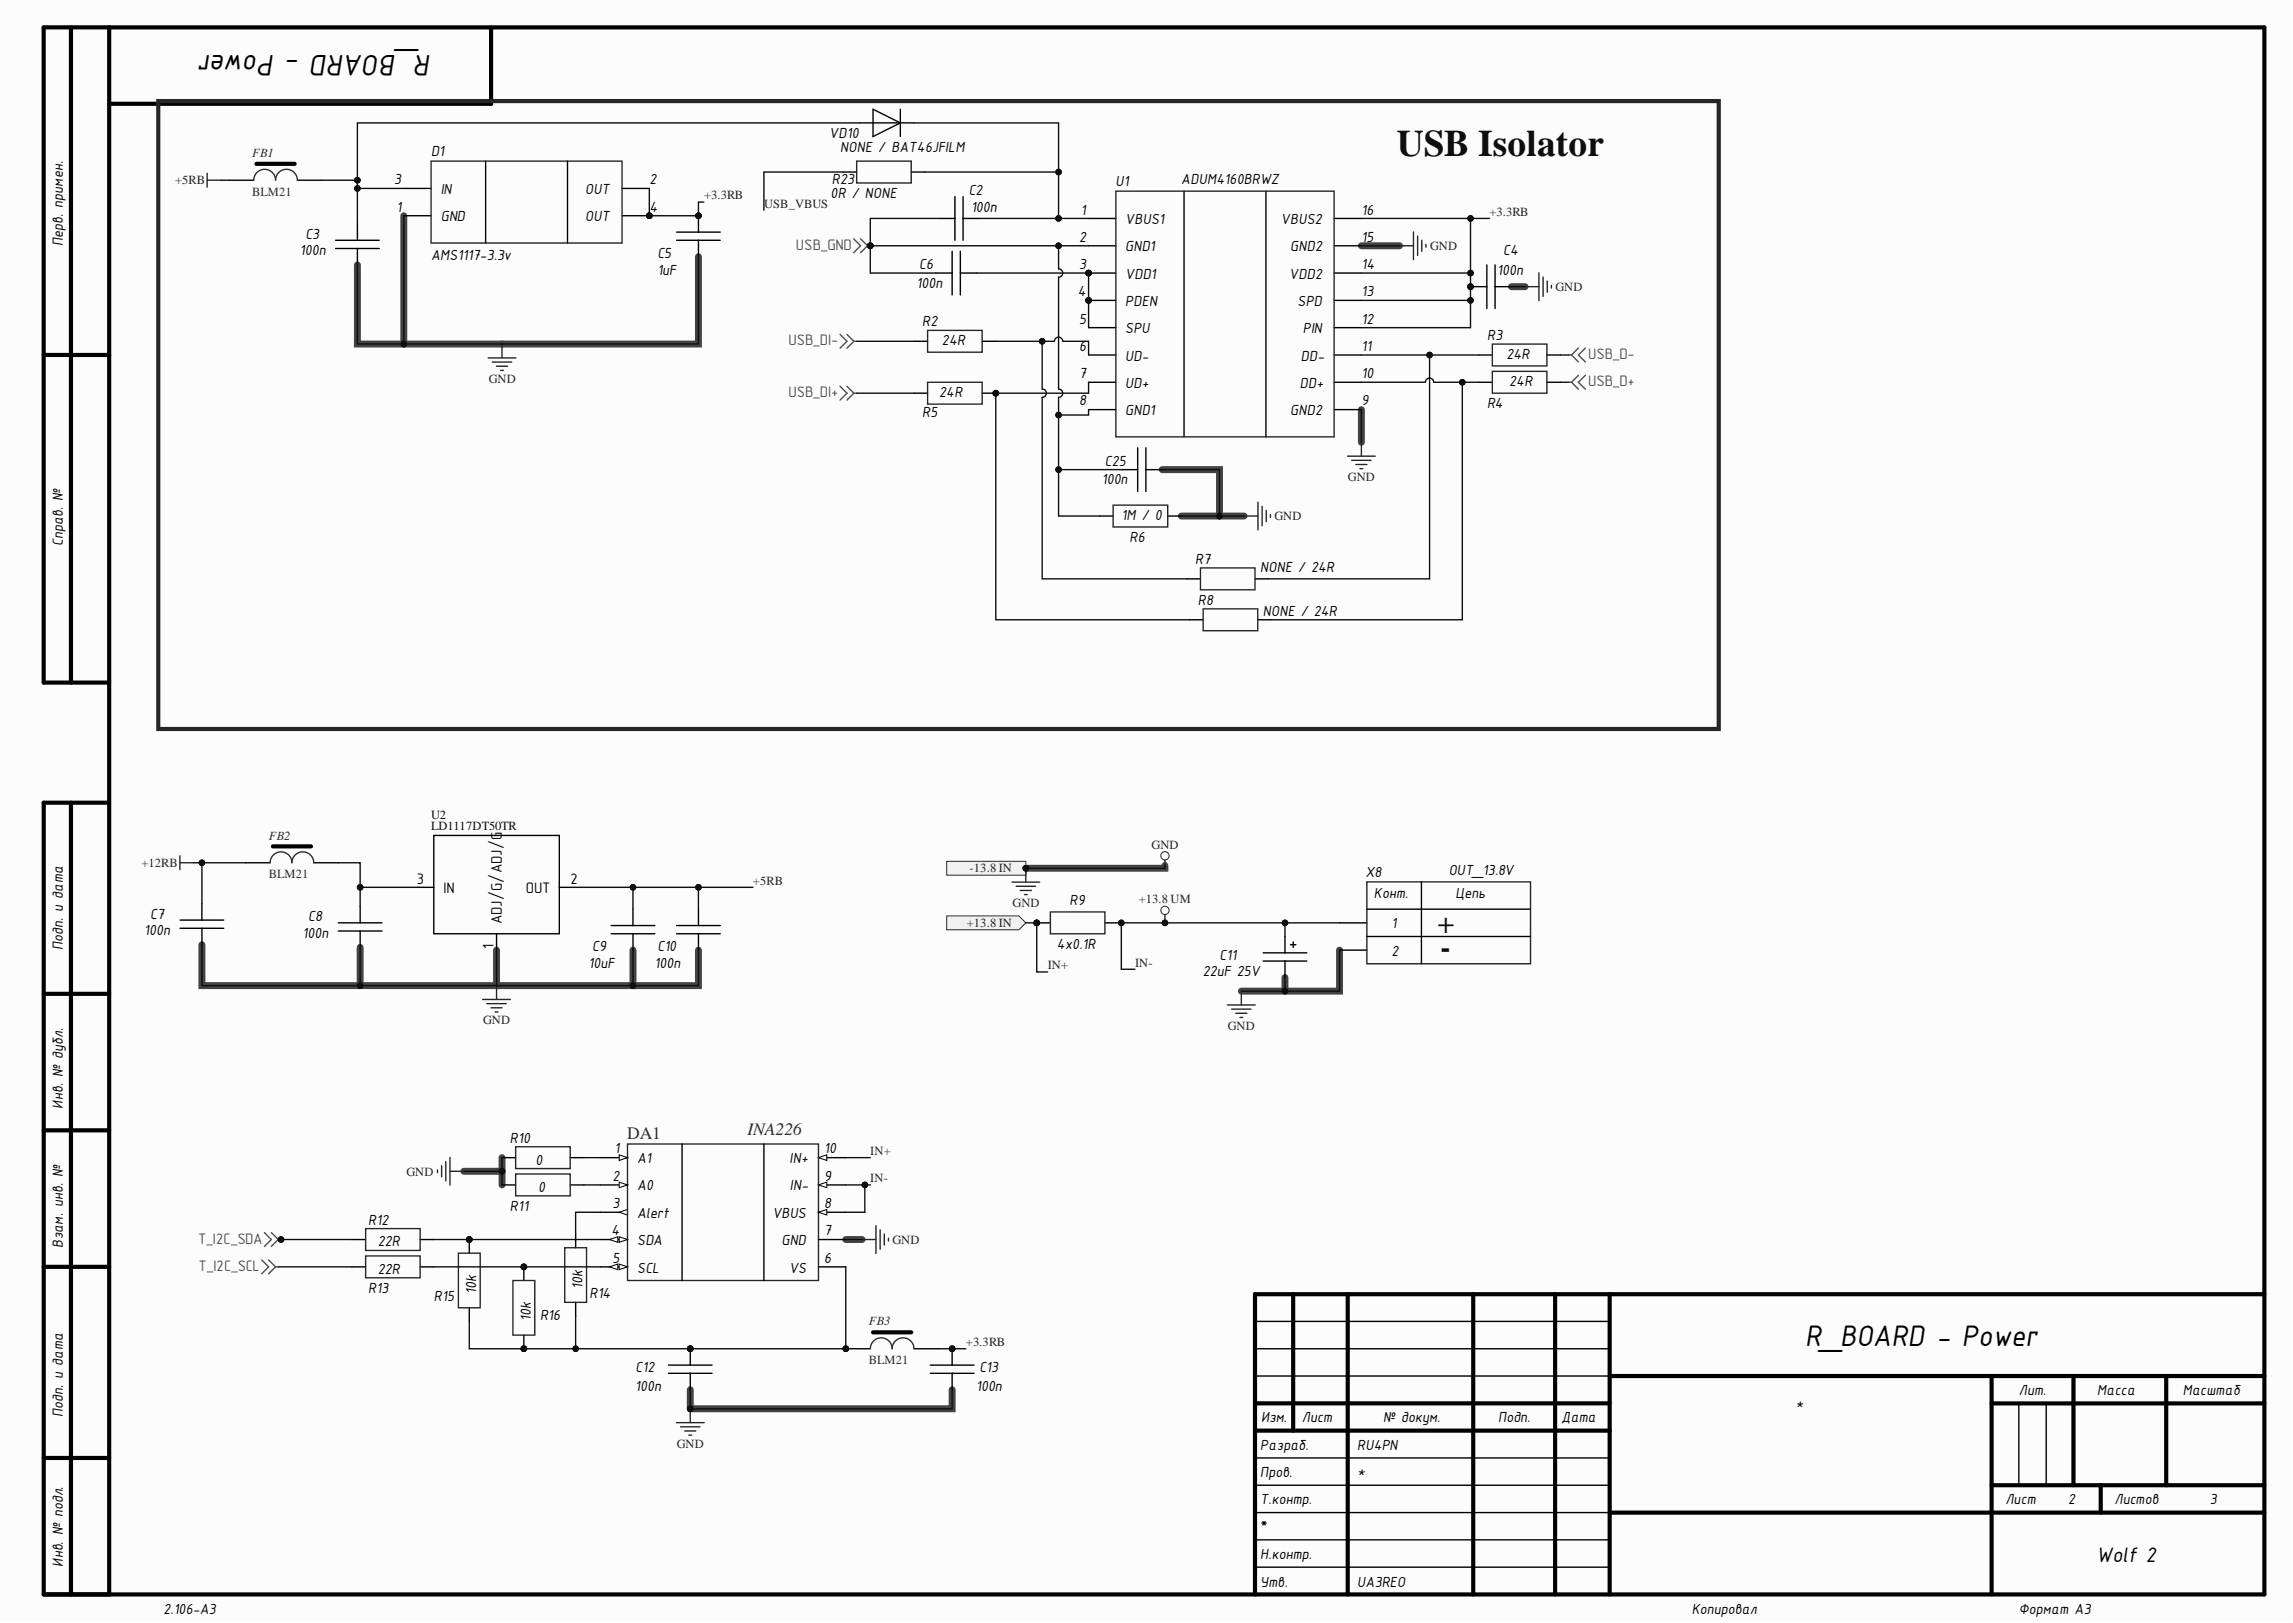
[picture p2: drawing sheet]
<svg xmlns="http://www.w3.org/2000/svg" width="420mm" height="297mm" viewBox="0 0 420 297" stroke-linecap="round" stroke-linejoin="round" font-family="sans-serif">
<defs><g id="words">
<text font-size="6.9" fill="#0e0e0e" x="255.8" y="28.5">USB Isolator</text>
<g font-size="5.9">
<text x="79" y="10" transform="rotate(-180 79 10)">R_BOARD - Power</text>
<text x="330.5" y="246.4">R_BOARD - Power</text>
</g>
<g font-size="5.5" fill="#0e0e0e">
<text x="263.2" y="170.7">+</text>
<text x="263.7" y="175.2">-</text>
</g>
<text font-size="4.2" x="383.8" y="285.8">Wolf 2</text>
<g font-size="3.2" fill="#2e2e2e">
<text x="114.9" y="208.4">DA1</text>
<text x="136.8" y="207.7">INA226</text>
</g>
<text font-size="3.2" x="230.7" y="280.5">*</text>
<g font-size="2.9">
<text x="78.9" y="28.5">D1</text>
<text x="151.8" y="25.2">VD10</text>
<text x="153.8" y="27.8">NONE / BAT46JFILM</text>
<text x="72.1" y="33.8">3</text>
<text x="80.7" y="35.5">IN</text>
<text x="107.2" y="35.5">OUT</text>
<text x="118.9" y="33.8">2</text>
<text x="152.3" y="33.8">R23</text>
<text x="177.4" y="35.7">C2</text>
<text x="204.2" y="34">U1</text>
<text x="216.3" y="33.8">ADUM4160BRWZ</text>
<text x="72.6" y="38.8">1</text>
<text x="80.7" y="40.5">GND</text>
<text x="107.2" y="40.5">OUT</text>
<text x="118.9" y="38.8">4</text>
<text x="152.1" y="36.2">0R / NONE</text>
<text x="177.8" y="38.8">100n</text>
<text x="197.9" y="39.3">1</text>
<text x="206" y="41">VBUS1</text>
<text x="234.5" y="41">VBUS2</text>
<text x="249.2" y="39.3">16</text>
<text x="11.5" y="45" transform="rotate(-90 11.5 45)">Перв. примен.</text>
<text x="54.9" y="46.7">100n</text>
<text x="55.9" y="43.7">C3</text>
<text x="78.9" y="47.6">AMS1117-3.3v</text>
<text x="120.4" y="47.2">C5</text>
<text x="197.6" y="44.3">2</text>
<text x="206" y="46">GND1</text>
<text x="236.2" y="46">GND2</text>
<text x="249.2" y="44.3">15</text>
<text x="275.2" y="46.7">C4</text>
<text x="120.4" y="50.3">1uF</text>
<text x="167.8" y="52.7">100n</text>
<text x="168.3" y="49.2">C6</text>
<text x="197.6" y="49.2">3</text>
<text x="206" y="51">VDD1</text>
<text x="236" y="51">VDD2</text>
<text x="249.2" y="49.2">14</text>
<text x="274.1" y="50.3">100n</text>
<text x="168.8" y="59.7">R2</text>
<text x="197.3" y="54.2">4</text>
<text x="197.6" y="59.2">5</text>
<text x="206" y="56">PDEN</text>
<text x="237.6" y="56">SPD</text>
<text x="249.2" y="59.2">12</text>
<text x="249.2" y="54.2">13</text>
<text x="172.4" y="63.2">24R</text>
<text x="197.6" y="64.2">6</text>
<text x="206" y="61">SPU</text>
<text x="206" y="66">UD-</text>
<text x="238.2" y="66">DD-</text>
<text x="238.5" y="61">PIN</text>
<text x="249.2" y="64.2">11</text>
<text x="272.2" y="62.2">R3</text>
<text x="275.8" y="65.7">24R</text>
<text x="197.6" y="69.2">7</text>
<text x="206" y="71">UD+</text>
<text x="238" y="71">DD+</text>
<text x="249.2" y="69.2">10</text>
<text x="276.3" y="70.7">24R</text>
<text x="168.8" y="76.2">R5</text>
<text x="171.9" y="72.7">24R</text>
<text x="197.6" y="74.2">8</text>
<text x="206" y="76">GND1</text>
<text x="236.2" y="76">GND2</text>
<text x="249.2" y="74.2">9</text>
<text x="272.2" y="74.7">R4</text>
<text x="201.7" y="88.7">100n</text>
<text x="202.3" y="85.2">C25</text>
<text x="205.3" y="95.2">1M / 0</text>
<text x="11.5" y="99.9" transform="rotate(-90 11.5 99.9)">Справ. №</text>
<text x="206.8" y="99.2">R6</text>
<text x="218.8" y="103.2">R7</text>
<text x="230.7" y="104.7">NONE / 24R</text>
<text x="219.3" y="110.7">R8</text>
<text x="231.2" y="112.7">NONE / 24R</text>
<text x="250" y="160.4">X8</text>
<text x="265.2" y="160.2">OUT_13.8V</text>
<text x="195.8" y="165.7">R9</text>
<text x="251.5" y="164.4">Конт.</text>
<text x="266.5" y="164.4">Цепь</text>
<text x="11.5" y="173.9" transform="rotate(-90 11.5 173.9)">Подп. и дата</text>
<text x="26.4" y="171.2">100n</text>
<text x="27.5" y="168.1">C7</text>
<text x="55.4" y="171.7">100n</text>
<text x="56.4" y="168.6">C8</text>
<text x="193.5" y="173.6">4x0.1R</text>
<text x="254.7" y="169.9">1</text>
<text x="107.7" y="177.2">10uF</text>
<text x="108.4" y="174.1">C9</text>
<text x="119.8" y="177.2">100n</text>
<text x="120.4" y="174.1">C10</text>
<text x="220.2" y="178.6">22uF 25V</text>
<text x="223.3" y="175.6">C11</text>
<text x="254.7" y="174.9">2</text>
<text x="11.5" y="202.9" transform="rotate(-90 11.5 202.9)">Инв. № дубл.</text>
<text x="93.4" y="209.2">R10</text>
<text x="98" y="213.1">0</text>
<text x="112.5" y="211.1">1</text>
<text x="116.6" y="212.9">A1</text>
<text x="144.5" y="212.9">IN+</text>
<text x="150.9" y="211.1">10</text>
<text x="93.4" y="221.6">R11</text>
<text x="98.5" y="218.1">0</text>
<text x="112.1" y="221.1">3</text>
<text x="112.1" y="216.1">2</text>
<text x="116.6" y="217.9">A0</text>
<text x="144.6" y="217.9">IN-</text>
<text x="150.9" y="216.1">9</text>
<text x="150.9" y="221.1">8</text>
<text x="67.4" y="224.1">R12</text>
<text x="112" y="226.1">4</text>
<text x="116.6" y="222.9">Alert</text>
<text x="116.6" y="227.9">SDA</text>
<text x="141.4" y="222.9">VBUS</text>
<text x="143.1" y="227.9">GND</text>
<text x="150.9" y="226.1">7</text>
<text x="11.5" y="228.4" transform="rotate(-90 11.5 228.4)">Взам. инв. №</text>
<text x="69.2" y="228.1">22R</text>
<text x="69.2" y="233.1">22R</text>
<text x="112.1" y="231.2">5</text>
<text x="116.6" y="232.9">SCL</text>
<text x="144.5" y="232.9">VS</text>
<text x="150.9" y="231.2">6</text>
<text x="67.4" y="236.6">R13</text>
<text x="79.4" y="238.1">R15</text>
<text x="87.2" y="236.8" transform="rotate(-90 87.2 236.8)">10k</text>
<text x="106.6" y="235.9" transform="rotate(-90 106.6 235.9)">10k</text>
<text x="107.9" y="237.6">R14</text>
<text x="97.2" y="241.8" transform="rotate(-90 97.2 241.8)">10k</text>
<text x="98.9" y="241.6">R16</text>
<text x="116.4" y="251.1">C12</text>
<text x="179.3" y="251.1">C13</text>
<text x="116.3" y="254.6">100n</text>
<text x="178.7" y="254.6">100n</text>
<text x="328.7" y="257.9">*</text>
<text x="369.6" y="255.3">Лит.</text>
<text x="384" y="255.3">Масса</text>
<text x="399.6" y="255.3">Масштаб</text>
<text x="11.5" y="259.3" transform="rotate(-90 11.5 259.3)">Подп. и дата</text>
<text x="230.9" y="260.3">Изм.</text>
<text x="238.3" y="260.3">Лист</text>
<text x="253.2" y="260.3">№ докум.</text>
<text x="274.3" y="260.3">Подп.</text>
<text x="285.9" y="260.3">Дата</text>
<text x="230.7" y="265.3">Разраб.</text>
<text x="248.5" y="265.3">RU4PN</text>
<text x="230.7" y="270.3">Пров.</text>
<text x="230.7" y="275.3">Т.контр.</text>
<text x="248.5" y="270.3">*</text>
<text x="367.1" y="275.3">Лист</text>
<text x="378.6" y="275.3">2</text>
<text x="387.1" y="275.3">Листов</text>
<text x="404.6" y="275.3">3</text>
<text x="11.5" y="286.7" transform="rotate(-90 11.5 286.7)">Инв. № подл.</text>
<text x="230.7" y="285.4">Н.контр.</text>
<text x="230.7" y="290.4">Утв.</text>
<text x="248.5" y="290.4">UA3REO</text>
<text x="29.9" y="295.4">2.106-A3</text>
<text x="309.7" y="295.4">Копировал</text>
<text x="369.6" y="295.4">Формат А3</text>
</g>
<g font-size="2.8" fill="#4c4c4c">
<text x="145.7" y="45.7">USB_GND</text>
<text x="144.4" y="63.2">USB_DI-</text>
<text x="290.8" y="65.7">USB_D-</text>
<text x="290.8" y="70.6">USB_D+</text>
<text x="144.4" y="72.7">USB_DI+</text>
<text x="36.3" y="227.6">T_I2C_SDA</text>
<text x="36.4" y="232.6">T_I2C_SCL</text>
</g>
<g font-size="2.8">
<text x="76.3" y="161.9">3</text>
<text x="104.5" y="161.9">2</text>
<text x="81.2" y="163.4">IN</text>
<text x="96.2" y="163.4">OUT</text>
<text x="90.3" y="173.7" transform="rotate(-90 90.3 173.7)">1</text>
<text x="91.8" y="169.1" transform="rotate(-90 91.8 169.1)">ADJ/G/ADJ/G</text>
</g>
<g font-size="2.3" fill="#2e2e2e">
<text x="46.2" y="28.8">FB1</text>
<text x="46.2" y="35.8">BLM21</text>
<text x="49.2" y="153.7">FB2</text>
<text x="49.2" y="160.7">BLM21</text>
<text x="159.1" y="242.6">FB3</text>
<text x="159.1" y="249.7">BLM21</text>
</g>
<g font-size="2.3" fill="#262626">
<text x="32.1" y="33.8">+5RB</text>
<text x="128.9" y="36.5">+3.3RB</text>
<text x="139.9" y="38">USB_VBUS</text>
<text x="272.7" y="39.5">+3.3RB</text>
<text x="261.8" y="45.8">GND</text>
<text x="284.8" y="53.2">GND</text>
<text x="89.5" y="70.1">GND</text>
<text x="246.8" y="88.1">GND</text>
<text x="233.3" y="95.2">GND</text>
<text x="210.8" y="155.3">GND</text>
<text x="25.9" y="158.6">+12RB</text>
<text x="137.9" y="161.9">+5RB</text>
<text x="177.5" y="159.7">-13.8 IN</text>
<text x="185.4" y="166">GND</text>
<text x="208.5" y="165.3">+13.8 UM</text>
<text x="177" y="169.6">+13.8 IN</text>
<text x="191.8" y="177.4">IN+</text>
<text x="207.8" y="176.9">IN-</text>
<text x="88.5" y="187.5">GND</text>
<text x="224.8" y="188.5">GND</text>
<text x="74.4" y="215.2">GND</text>
<text x="159.3" y="211.4">IN+</text>
<text x="159.3" y="216.3">IN-</text>
<text x="163.4" y="227.6">GND</text>
<text x="176.8" y="246.4">+3.3RB</text>
<text x="123.9" y="265">GND</text>
</g>
<g font-size="2.3" fill="#0e0e0e">
<text x="78.9" y="149.9">U2</text>
<text x="78.9" y="151.9">LD1117DT50TR</text>
</g>
</g></defs>
<g fill="#fcfcfc">
<path d="M0 0h419.6v296.8h-419.6z" fill-rule="evenodd"/>
<path d="M0 0h419.6v296.8h-419.6z" fill-rule="evenodd"/>
</g>
<g fill="none" stroke="#434343" stroke-width="1.3">
<path d="M73.9 39.5v23.5M127.9 47v16h-62.5v-14.5M249.2 45h7M276.7 52.5h2.5M249.2 75v6M212.8 86h10.5v8.4M216.3 94.4h11.5M213.3 158.4v.5h-25.5M37 172.9v7.5h28.9M65.9 173.4v7h25v-6.5M115.9 173.9v6.5h-25M127.9 173.9v6.5h-12"/>
<path d="M235.3 178.9v2.5M245.2 173.9v7.5h-17.9M84.9 214.4h7M91.9 211.9v5M154.8 226.9h3M126.4 254.3v3.5h47.9v-3.5"/>
</g>
<g fill="none" stroke="#000" stroke-width=".76">
<path d="M13 5v119.9M20 5h394.6v286.8h-406.6v-144.9h12M89.9 5v14h-69.9M8 65h12M20 124.9h-12v-119.9h12v286.8M13 146.9v144.9M8 181.9h12M8 206.9h12M8 231.9h12M236.8 236.9v24.9M246.7 236.9v54.9M269.7 236.9v54.9"/>
<path d="M284.7 236.9v54.9M294.7 236.9v54.9M414.6 236.9h-184.8v54.9M229.8 256.8h64.9M294.7 251.8h119.9M364.6 251.8v40M364.6 256.9h50M379.6 251.8v20M396.6 251.8v20M8 266.8h12M229.8 261.8h64.9M294.7 276.8h119.9"/>
<path d="M364.6 271.8h50M384.6 271.8v5"/>
</g>
<g fill="none" stroke="#000" stroke-width=".25">
<path d="M61.4 45.5h8M61.4 44h8M65.4 41v3M65.4 45.5v3M229.8 251.8h64.9M229.8 246.8h64.9M229.8 241.8h64.9M369.6 256.9v14.9M374.6 256.9v14.9M229.8 276.8h64.9M229.8 271.8h64.9M229.8 266.8h64.9"/>
<path d="M229.8 286.8h64.9M229.8 281.8h64.9"/>
</g>
<path d="M37.9 31.7v2.6M37.9 33h2.6" fill="none" stroke="#262626" stroke-width=".25"/>
<circle cx="127.9" cy="39.5" r=".51" fill="#0e0e0e"/>
<circle cx="127.9" cy="39.5" r=".51" fill="none" stroke="#0e0e0e" stroke-width=".18"/>
<path d="M127.9 39.5v3M123.9 44h8M123.9 42.5h8M127.9 44v3" fill="none" stroke="#000" stroke-width=".25"/>
<circle cx="127.9" cy="39.5" r=".51" fill="#0e0e0e"/>
<circle cx="127.9" cy="39.5" r=".51" fill="none" stroke="#0e0e0e" stroke-width=".18"/>
<path d="M89.4 65.5h5M90.1 66.3h3.6M90.9 67h2M91.7 67.8h.5M91.9 63v2.5" fill="none" stroke="#262626" stroke-width=".25"/>
<path d="M42 33h4.5M54.4 33h4.5" fill="none" stroke="#000" stroke-width=".25"/>
<path d="M46.5 33a2 2 0 0 1 2-2 2 2 0 0 1 1.9 2 2 2 0 0 1 2-2 2 2 0 0 1 2 2" fill="none" stroke="#2e2e2e" stroke-width=".25"/>
<path d="M47 30h6.9" fill="none" stroke="#000" stroke-width=".76"/>
<circle cx="199.3" cy="50" r=".51" fill="#0e0e0e"/>
<circle cx="199.3" cy="50" r=".51" fill="none" stroke="#0e0e0e" stroke-width=".18"/>
<circle cx="199.3" cy="55" r=".51" fill="#0e0e0e"/>
<circle cx="199.3" cy="55" r=".51" fill="none" stroke="#0e0e0e" stroke-width=".18"/>
<path d="M199.3 40h5M199.3 45h5M199.3 50h5" fill="none" stroke="#000" stroke-width=".25"/>
<circle cx="199.3" cy="50" r=".51" fill="#0e0e0e"/>
<circle cx="199.3" cy="50" r=".51" fill="none" stroke="#0e0e0e" stroke-width=".18"/>
<path d="M199.3 55h5" fill="none" stroke="#000" stroke-width=".25"/>
<circle cx="199.3" cy="55" r=".51" fill="#0e0e0e"/>
<circle cx="199.3" cy="55" r=".51" fill="none" stroke="#0e0e0e" stroke-width=".18"/>
<g fill="none" stroke="#000" stroke-width=".25">
<path d="M216.8 35v45M231.8 35v45M244.3 40h4.9M199.3 60h5M244.3 60h4.9M244.3 55h4.9M244.3 50h4.9M244.3 45h4.9M199.3 65h5M199.3 70h5M199.3 75h5M244.3 65h4.9"/>
<path d="M244.3 70h4.9M244.3 75h4.9"/>
</g>
<path d="M204.3 35h40v45h-40zM256.2 45h2.6M258.8 42.4v5.1M259.5 43.2v3.6M260.3 44v2M261.1 44.7v.5M246.7 83.5h5.1M247.5 84.3h3.5M248.2 85h2.1M249 85.8h.5M249.2 81v2.5" fill="none" stroke="#262626" stroke-width=".25"/>
<circle cx="182.3" cy="72" r=".51" fill="#0e0e0e"/>
<circle cx="182.3" cy="72" r=".51" fill="none" stroke="#0e0e0e" stroke-width=".18"/>
<path d="M179.8 72h2.5" fill="none" stroke="#000" stroke-width=".25"/>
<circle cx="182.3" cy="72" r=".51" fill="#0e0e0e"/>
<circle cx="182.3" cy="72" r=".51" fill="none" stroke="#0e0e0e" stroke-width=".18"/>
<g fill="none" stroke="#000" stroke-width=".25">
<path d="M171.8 40h3M174.8 36v8M176.3 36v8M176.3 40h3M171.3 50h3M174.3 46v8M175.8 46v8M175.8 50h3M167.3 72h2.5M167.3 62.5h2.5M179.8 62.5h2.5M270.7 65h2.5"/>
<path d="M270.7 70h2.5M283.2 65h2.5M283.2 70h2.5M201.3 94.4h2.5M213.8 94.4h2.5M217.3 105.9h2.5M217.8 113.4h2.5M229.8 105.9h2.5M230.3 113.4h2.5"/>
</g>
<path d="M169.8 70h10v4h-10zM169.8 60.5h10v4h-10zM273.2 63h10v4h-10zM273.2 68h10v4h-10zM203.8 92.4h10v4h-10zM227.8 94.4h2.5M230.3 91.9v5.1M231.1 92.7v3.5M231.8 93.4v2.1M232.6 94.2v.5M219.8 103.9h10v4h-10zM220.3 111.4h10v4h-10z" fill="none" stroke="#262626" stroke-width=".25"/>
<path d="M29 18.5h285.7v114.9h-285.7z" fill="none" stroke="#262626" stroke-width=".76"/>
<circle cx="269.2" cy="52.5" r=".51" fill="#0e0e0e"/>
<circle cx="269.2" cy="52.5" r=".51" fill="none" stroke="#0e0e0e" stroke-width=".18"/>
<path d="M269.2 52.5h3M272.2 48.5v8M273.7 48.5v8" fill="none" stroke="#000" stroke-width=".25"/>
<circle cx="269.2" cy="52.5" r=".51" fill="#0e0e0e"/>
<circle cx="269.2" cy="52.5" r=".51" fill="none" stroke="#0e0e0e" stroke-width=".18"/>
<g fill="none" stroke="#000" stroke-width=".25">
<path d="M273.7 52.5h3M45 157.9h4.5M57.4 157.9h4.5M79.4 152.9h23v18h-23zM61.9 170.4h8M61.9 168.9h8M65.9 165.9v3M65.9 170.4v3M76.4 162.4h3M90.9 170.9v3M102.4 162.4h3M111.9 170.9h8"/>
<path d="M111.9 169.4h8M115.9 166.4v3M115.9 170.9v3M123.9 170.9h8M123.9 169.4h8M127.9 166.4v3M127.9 170.9v3"/>
</g>
<path d="M279.2 52.5h2.6M281.8 49.9v5.1M282.5 50.7v3.5M283.3 51.5v2M284 52.2v.5M88.4 182.9h5M89.1 183.7h3.6M89.9 184.4h2M90.7 185.2h.5M90.9 180.4v2.5" fill="none" stroke="#262626" stroke-width=".25"/>
<path d="M49.5 157.9a2 2 0 0 1 2-2 2 2 0 0 1 1.9 2 2 2 0 0 1 2-2 2 2 0 0 1 2 2" fill="none" stroke="#2e2e2e" stroke-width=".25"/>
<path d="M50 154.9h6.9" fill="none" stroke="#000" stroke-width=".76"/>
<circle cx="118.9" cy="39.5" r=".51" fill="#0e0e0e"/>
<circle cx="118.9" cy="39.5" r=".51" fill="none" stroke="#0e0e0e" stroke-width=".18"/>
<path d="M73.9 39.5h5M73.9 34.5h5M113.9 39.5h5M113.9 34.5h5" fill="none" stroke="#000" stroke-width=".25"/>
<circle cx="118.9" cy="39.5" r=".51" fill="#0e0e0e"/>
<circle cx="118.9" cy="39.5" r=".51" fill="none" stroke="#0e0e0e" stroke-width=".18"/>
<path d="M78.9 29.5h35v15h-35zM32.9 156.6v2.6M32.9 157.9h2.6M250.2 161.4h30v15h-30z" fill="none" stroke="#262626" stroke-width=".25"/>
<path d="M88.9 29.5v15M103.9 29.5v15M33 169.9h8M33 168.4h8M37 165.4v3M37 169.9v3M245.2 168.9h5M245.2 173.9h5M250.2 166.4h30M250.2 171.4h30M260.2 161.4v15" fill="none" stroke="#000" stroke-width=".25"/>
<path d="M173.3 167.6h13.2l1.3 1.3-1.3 1.3h-13.2z" fill-rule="evenodd" fill="#f0f0f0"/>
<path d="M173.3 167.6h13.2l1.3 1.3-1.3 1.3h-13.2z" fill="none" stroke="#262626" stroke-width=".18"/>
<path d="M173.3 157.6h14.5v2.6h-14.5z" fill-rule="evenodd" fill="#f0f0f0"/>
<path d="M173.3 157.6h14.5v2.6h-14.5z" fill="none" stroke="#262626" stroke-width=".18"/>
<circle cx="187.8" cy="158.9" r=".51" fill="#0e0e0e"/>
<circle cx="187.8" cy="158.9" r=".51" fill="none" stroke="#0e0e0e" stroke-width=".18"/>
<path d="M187.8 158.9v2.5M185.3 161.4h5M186 162.2h3.6M186.8 163h2M187.6 163.7h.5" fill="none" stroke="#262626" stroke-width=".25"/>
<circle cx="187.8" cy="158.9" r=".51" fill="#0e0e0e"/>
<circle cx="187.8" cy="158.9" r=".51" fill="none" stroke="#0e0e0e" stroke-width=".18"/>
<g fill="none" stroke="#262626" stroke-width=".18">
<circle cx="213.3" cy="156.6" r=".76"/>
<circle cx="213.3" cy="166.6" r=".76"/>
</g>
<path d="M213.3 157.4v1M213.3 167.4v1" fill="none" stroke="#262626" stroke-width=".25"/>
<circle cx="189.8" cy="168.9" r=".51" fill="#0e0e0e"/>
<circle cx="189.8" cy="168.9" r=".51" fill="none" stroke="#0e0e0e" stroke-width=".18"/>
<path d="M189.8 168.9h2.5M202.3 168.9h2.5" fill="none" stroke="#000" stroke-width=".25"/>
<circle cx="189.8" cy="168.9" r=".51" fill="#0e0e0e"/>
<circle cx="189.8" cy="168.9" r=".51" fill="none" stroke="#0e0e0e" stroke-width=".18"/>
<path d="M192.3 166.9h10v4h-10zM224.7 183.9h5.1M225.5 184.7h3.5M226.2 185.5h2.1M227 186.2h.5M227.3 181.4v2.5" fill="none" stroke="#262626" stroke-width=".25"/>
<path d="M231.3 174.4h8M231.3 175.9h8M235.3 171.4v3M235.3 175.9v3M236.3 172.9h1M236.8 172.4v1M109.9 221.9h5" fill="none" stroke="#000" stroke-width=".25"/>
<path d="M113.4 221.9l1.5-.5v1z" fill="#fbfbfb"/>
<path d="M113.4 221.9l1.5-.5v1z" fill="none" stroke="#000" stroke-width=".18"/>
<path d="M109.9 231.9h5" fill="none" stroke="#000" stroke-width=".25"/>
<path d="M113.4 231.4l1.5 .5-1.5 .5z" fill="#fbfbfb"/>
<path d="M113.4 231.4l1.5 .5-1.5 .5z" fill="none" stroke="#000" stroke-width=".18"/>
<path d="M111.6 231.9l1.5-.5v1z" fill="#fbfbfb"/>
<path d="M111.6 231.9l1.5-.5v1z" fill="none" stroke="#000" stroke-width=".18"/>
<path d="M109.9 226.9h5" fill="none" stroke="#000" stroke-width=".25"/>
<path d="M113.4 226.3l1.5 .6-1.5 .5z" fill="#fbfbfb"/>
<path d="M113.4 226.3l1.5 .6-1.5 .5z" fill="none" stroke="#000" stroke-width=".18"/>
<path d="M111.6 226.9l1.5-.6v1.1z" fill="#fbfbfb"/>
<path d="M111.6 226.9l1.5-.6v1.1z" fill="none" stroke="#000" stroke-width=".18"/>
<path d="M149.8 216.9h5M149.8 231.9h5" fill="none" stroke="#000" stroke-width=".25"/>
<path d="M149.8 216.9l1.6-.5v1z" fill="#fbfbfb"/>
<path d="M149.8 216.9l1.6-.5v1z" fill="none" stroke="#000" stroke-width=".18"/>
<path d="M149.8 211.9h5" fill="none" stroke="#000" stroke-width=".25"/>
<path d="M149.8 211.9l1.6-.5v1z" fill="#fbfbfb"/>
<path d="M149.8 211.9l1.6-.5v1z" fill="none" stroke="#000" stroke-width=".18"/>
<path d="M114.9 209.4h34.9v25h-34.9z" fill="none" stroke="#262626" stroke-width=".25"/>
<path d="M109.9 211.9h5M124.9 209.4v25M139.9 209.4v25" fill="none" stroke="#000" stroke-width=".25"/>
<path d="M113.4 211.4l1.5 .5-1.5 .5z" fill="#fbfbfb"/>
<path d="M113.4 211.4l1.5 .5-1.5 .5z" fill="none" stroke="#000" stroke-width=".18"/>
<path d="M149.8 226.9h5M149.8 221.9h5" fill="none" stroke="#000" stroke-width=".25"/>
<path d="M149.8 221.9l1.6-.5v1z" fill="#fbfbfb"/>
<path d="M149.8 221.9l1.6-.5v1z" fill="none" stroke="#000" stroke-width=".18"/>
<path d="M109.9 216.9h5" fill="none" stroke="#000" stroke-width=".25"/>
<path d="M113.4 216.4l1.5 .5-1.5 .5z" fill="#fbfbfb"/>
<path d="M113.4 216.4l1.5 .5-1.5 .5z" fill="none" stroke="#000" stroke-width=".18"/>
<path d="M91.9 211.9h2.5M91.9 216.9h2.5M104.4 211.9h2.5M104.4 216.9h2.5" fill="none" stroke="#000" stroke-width=".25"/>
<path d="M80.1 214.1v.5M80.9 213.4v2M81.6 212.6v3.5M82.4 211.8v5.1M82.4 214.4h2.5M94.4 209.9h10v4h-10zM94.4 214.9h10v4h-10zM157.8 226.9h2.6M160.4 224.3v5.1M161.1 225.1v3.5M161.9 225.8v2.1M162.7 226.6v.5" fill="none" stroke="#262626" stroke-width=".25"/>
<circle cx="126.4" cy="246.8" r=".51" fill="#0e0e0e"/>
<circle cx="126.4" cy="246.8" r=".51" fill="none" stroke="#0e0e0e" stroke-width=".18"/>
<path d="M122.4 251.3h8M122.4 249.8h8M126.4 246.8v3M126.4 251.3v3" fill="none" stroke="#000" stroke-width=".25"/>
<circle cx="126.4" cy="246.8" r=".51" fill="#0e0e0e"/>
<circle cx="126.4" cy="246.8" r=".51" fill="none" stroke="#0e0e0e" stroke-width=".18"/>
<path d="M126.4 257.8v2.6M123.8 260.4h5.1M124.6 261.1h3.6M125.4 261.9h2M126.1 262.7h.5" fill="none" stroke="#262626" stroke-width=".25"/>
<circle cx="126.4" cy="257.8" r=".51" fill="#0e0e0e"/>
<circle cx="126.4" cy="257.8" r=".51" fill="none" stroke="#0e0e0e" stroke-width=".18"/>
<circle cx="85.9" cy="226.9" r=".51" fill="#0e0e0e"/>
<circle cx="85.9" cy="226.9" r=".51" fill="none" stroke="#0e0e0e" stroke-width=".18"/>
<path d="M85.9 226.9v2.5" fill="none" stroke="#000" stroke-width=".25"/>
<circle cx="85.9" cy="226.9" r=".51" fill="#0e0e0e"/>
<circle cx="85.9" cy="226.9" r=".51" fill="none" stroke="#0e0e0e" stroke-width=".18"/>
<path d="M85.9 239.3v2.5" fill="none" stroke="#000" stroke-width=".25"/>
<path d="M83.9 229.4h4v9.9h-4z" fill="none" stroke="#262626" stroke-width=".25"/>
<circle cx="95.9" cy="231.9" r=".51" fill="#0e0e0e"/>
<circle cx="95.9" cy="231.9" r=".51" fill="none" stroke="#0e0e0e" stroke-width=".18"/>
<circle cx="95.9" cy="246.8" r=".51" fill="#0e0e0e"/>
<circle cx="95.9" cy="246.8" r=".51" fill="none" stroke="#0e0e0e" stroke-width=".18"/>
<path d="M95.9 231.9v2.5" fill="none" stroke="#000" stroke-width=".25"/>
<circle cx="95.9" cy="231.9" r=".51" fill="#0e0e0e"/>
<circle cx="95.9" cy="231.9" r=".51" fill="none" stroke="#0e0e0e" stroke-width=".18"/>
<path d="M95.9 244.3v2.5" fill="none" stroke="#000" stroke-width=".25"/>
<circle cx="95.9" cy="246.8" r=".51" fill="#0e0e0e"/>
<circle cx="95.9" cy="246.8" r=".51" fill="none" stroke="#0e0e0e" stroke-width=".18"/>
<path d="M93.9 234.4h4v9.9h-4zM103.4 228.4h4v10h-4z" fill="none" stroke="#262626" stroke-width=".25"/>
<path d="M105.4 225.9v2.5M105.4 238.4v2.4" fill="none" stroke="#000" stroke-width=".25"/>
<circle cx="154.8" cy="246.8" r=".51" fill="#0e0e0e"/>
<circle cx="154.8" cy="246.8" r=".51" fill="none" stroke="#0e0e0e" stroke-width=".18"/>
<path d="M154.8 246.8h4.5M167.3 246.8h4.5" fill="none" stroke="#000" stroke-width=".25"/>
<circle cx="154.8" cy="246.8" r=".51" fill="#0e0e0e"/>
<circle cx="154.8" cy="246.8" r=".51" fill="none" stroke="#0e0e0e" stroke-width=".18"/>
<path d="M159.3 246.8a2 2 0 0 1 2-2 2 2 0 0 1 2 2 2 2 0 0 1 2-2 2 2 0 0 1 2 2" fill="none" stroke="#2e2e2e" stroke-width=".25"/>
<path d="M159.8 243.8h7" fill="none" stroke="#000" stroke-width=".76"/>
<circle cx="174.3" cy="246.8" r=".51" fill="#0e0e0e"/>
<circle cx="174.3" cy="246.8" r=".51" fill="none" stroke="#0e0e0e" stroke-width=".18"/>
<path d="M170.3 251.3h8M170.3 249.8h8M174.3 246.8v3M174.3 251.3v3" fill="none" stroke="#000" stroke-width=".25"/>
<circle cx="174.3" cy="246.8" r=".51" fill="#0e0e0e"/>
<circle cx="174.3" cy="246.8" r=".51" fill="none" stroke="#0e0e0e" stroke-width=".18"/>
<path d="M64.4 226.9h2.5M64.4 231.9h2.5M76.9 226.9h2.5M76.9 231.9h2.5" fill="none" stroke="#000" stroke-width=".25"/>
<path d="M66.9 224.9h10v4h-10zM66.9 229.9h10v4h-10z" fill="none" stroke="#262626" stroke-width=".25"/>
<path d="M156.3 43.7l1.3 1.3-1.3 1.2M157.6 43.7l1.2 1.3M158.8 45l-1.2 1.2M158.8 45h.5M287.2 70h.5M287.2 65h.5M287.7 70l1.3 1.2M287.7 65l1.3 1.2M289 68.7l-1.3 1.3M289 63.7l-1.3 1.3M290.3 68.7l-1.3 1.3 1.3 1.2M290.3 63.7l-1.3 1.3 1.3 1.2" fill="none" stroke="#4c4c4c" stroke-width=".25"/>
<circle cx="159.3" cy="45" r=".51" fill="#0e0e0e"/>
<circle cx="159.3" cy="45" r=".51" fill="none" stroke="#0e0e0e" stroke-width=".18"/>
<g fill="none" stroke="#4c4c4c" stroke-width=".25">
<path d="M153.8 61.2l1.3 1.3-1.3 1.2M153.8 70.7l1.3 1.3-1.3 1.2M155.1 61.2l1.2 1.3M155.1 70.7l1.2 1.3M156.3 62.5l-1.2 1.2M156.3 62.5h.5M156.3 72l-1.2 1.2M156.3 72h.5M47.9 230.6l1.3 1.3-1.3 1.2M48.4 225.6l1.3 1.3-1.3 1.2M49.2 230.6l1.2 1.3M49.7 225.6l1.2 1.3"/>
<path d="M50.4 231.9l-1.2 1.2M50.4 231.9h.6M50.9 226.9l-1.2 1.2M50.9 226.9h.6"/>
</g>
<circle cx="51.5" cy="226.9" r=".51" fill="#0e0e0e"/>
<circle cx="51.5" cy="226.9" r=".51" fill="none" stroke="#0e0e0e" stroke-width=".18"/>
<path d="M159.8 20l5 2.5-5 2.5zM164.8 20v5M154.3 31.5h2.5M157.3 22.5h10M166.8 31.5h2.5M205.3 86h3M208.3 82v8M209.8 82v8M209.8 86h3" fill="none" stroke="#000" stroke-width=".25"/>
<path d="M156.8 29.5h10v4h-10z" fill="none" stroke="#262626" stroke-width=".25"/>
<path d="M40.5 33h1.5M269.2 40v10h-20M127.9 47v16h-36" fill="none" stroke="#0e0e0e" stroke-width=".25"/>
<circle cx="269.2" cy="50" r=".51" fill="#0e0e0e"/>
<circle cx="269.2" cy="50" r=".51" fill="none" stroke="#0e0e0e" stroke-width=".18"/>
<circle cx="269.2" cy="40" r=".51" fill="#0e0e0e"/>
<circle cx="269.2" cy="40" r=".51" fill="none" stroke="#0e0e0e" stroke-width=".18"/>
<path d="M269.2 50v5h-20" fill="none" stroke="#0e0e0e" stroke-width=".25"/>
<circle cx="269.2" cy="55" r=".51" fill="#0e0e0e"/>
<circle cx="269.2" cy="55" r=".51" fill="none" stroke="#0e0e0e" stroke-width=".18"/>
<circle cx="269.2" cy="52.5" r=".51" fill="#0e0e0e"/>
<circle cx="269.2" cy="52.5" r=".51" fill="none" stroke="#0e0e0e" stroke-width=".18"/>
<circle cx="269.2" cy="50" r=".51" fill="#0e0e0e"/>
<circle cx="269.2" cy="50" r=".51" fill="none" stroke="#0e0e0e" stroke-width=".18"/>
<path d="M269.2 55v5h-20" fill="none" stroke="#0e0e0e" stroke-width=".25"/>
<circle cx="269.2" cy="55" r=".51" fill="#0e0e0e"/>
<circle cx="269.2" cy="55" r=".51" fill="none" stroke="#0e0e0e" stroke-width=".18"/>
<path d="M249.2 45h7M199.3 70v2h-17M249.2 75v6" fill="none" stroke="#0e0e0e" stroke-width=".25"/>
<circle cx="182.3" cy="72" r=".51" fill="#0e0e0e"/>
<circle cx="182.3" cy="72" r=".51" fill="none" stroke="#0e0e0e" stroke-width=".18"/>
<path d="M199.3 50v10" fill="none" stroke="#0e0e0e" stroke-width=".25"/>
<circle cx="199.3" cy="55" r=".51" fill="#0e0e0e"/>
<circle cx="199.3" cy="55" r=".51" fill="none" stroke="#0e0e0e" stroke-width=".18"/>
<circle cx="199.3" cy="50" r=".51" fill="#0e0e0e"/>
<circle cx="199.3" cy="50" r=".51" fill="none" stroke="#0e0e0e" stroke-width=".18"/>
<path d="M178.8 50h20.5" fill="none" stroke="#0e0e0e" stroke-width=".25"/>
<circle cx="199.3" cy="50" r=".51" fill="#0e0e0e"/>
<circle cx="199.3" cy="50" r=".51" fill="none" stroke="#0e0e0e" stroke-width=".18"/>
<path d="M171.8 40h-12.5v5" fill="none" stroke="#0e0e0e" stroke-width=".25"/>
<circle cx="159.3" cy="45" r=".51" fill="#0e0e0e"/>
<circle cx="159.3" cy="45" r=".51" fill="none" stroke="#0e0e0e" stroke-width=".18"/>
<path d="M156.8 62.5h10.5M156.8 72h10.5M190.8 62.5v8.7a.76 .76 0 0 1 .8 .8 .76 .76 0 0 1-.8 .7v33.2h26.5" fill="none" stroke="#0e0e0e" stroke-width=".25"/>
<circle cx="190.8" cy="62.5" r=".51" fill="#0e0e0e"/>
<circle cx="190.8" cy="62.5" r=".51" fill="none" stroke="#0e0e0e" stroke-width=".18"/>
<path d="M261.7 65v40.9h-29.4" fill="none" stroke="#0e0e0e" stroke-width=".25"/>
<circle cx="261.7" cy="65" r=".51" fill="#0e0e0e"/>
<circle cx="261.7" cy="65" r=".51" fill="none" stroke="#0e0e0e" stroke-width=".18"/>
<path d="M182.3 72v41.4h35.5" fill="none" stroke="#0e0e0e" stroke-width=".25"/>
<circle cx="182.3" cy="72" r=".51" fill="#0e0e0e"/>
<circle cx="182.3" cy="72" r=".51" fill="none" stroke="#0e0e0e" stroke-width=".18"/>
<path d="M267.7 70v43.4h-34.9" fill="none" stroke="#0e0e0e" stroke-width=".25"/>
<circle cx="267.7" cy="70" r=".51" fill="#0e0e0e"/>
<circle cx="267.7" cy="70" r=".51" fill="none" stroke="#0e0e0e" stroke-width=".18"/>
<path d="M216.3 94.4h11.5" fill="none" stroke="#0e0e0e" stroke-width=".25"/>
<circle cx="223.3" cy="94.4" r=".51" fill="#0e0e0e"/>
<circle cx="223.3" cy="94.4" r=".51" fill="none" stroke="#0e0e0e" stroke-width=".18"/>
<path d="M249.2 70h11.8a.76 .76 0 0 1 .7-.8 .76 .76 0 0 1 .8 .8h8.2" fill="none" stroke="#0e0e0e" stroke-width=".25"/>
<circle cx="267.7" cy="70" r=".51" fill="#0e0e0e"/>
<circle cx="267.7" cy="70" r=".51" fill="none" stroke="#0e0e0e" stroke-width=".18"/>
<path d="M249.2 40h23.5" fill="none" stroke="#0e0e0e" stroke-width=".25"/>
<circle cx="269.2" cy="40" r=".51" fill="#0e0e0e"/>
<circle cx="269.2" cy="40" r=".51" fill="none" stroke="#0e0e0e" stroke-width=".18"/>
<path d="M276.7 52.5h2.5M65.9 162.4v3.5" fill="none" stroke="#0e0e0e" stroke-width=".25"/>
<circle cx="65.9" cy="162.4" r=".51" fill="#0e0e0e"/>
<circle cx="65.9" cy="162.4" r=".51" fill="none" stroke="#0e0e0e" stroke-width=".18"/>
<path d="M115.9 173.9v6.5h-25" fill="none" stroke="#0e0e0e" stroke-width=".25"/>
<circle cx="115.9" cy="180.4" r=".51" fill="#0e0e0e"/>
<circle cx="115.9" cy="180.4" r=".51" fill="none" stroke="#0e0e0e" stroke-width=".18"/>
<path d="M61.9 157.9h4v4.5h10.5" fill="none" stroke="#0e0e0e" stroke-width=".25"/>
<circle cx="65.9" cy="162.4" r=".51" fill="#0e0e0e"/>
<circle cx="65.9" cy="162.4" r=".51" fill="none" stroke="#0e0e0e" stroke-width=".18"/>
<path d="M105.4 162.4h32.5" fill="none" stroke="#0e0e0e" stroke-width=".25"/>
<circle cx="115.9" cy="162.4" r=".51" fill="#0e0e0e"/>
<circle cx="115.9" cy="162.4" r=".51" fill="none" stroke="#0e0e0e" stroke-width=".18"/>
<circle cx="127.9" cy="162.4" r=".51" fill="#0e0e0e"/>
<circle cx="127.9" cy="162.4" r=".51" fill="none" stroke="#0e0e0e" stroke-width=".18"/>
<path d="M65.9 173.4v7h25v-6.5" fill="none" stroke="#0e0e0e" stroke-width=".25"/>
<circle cx="65.9" cy="180.4" r=".51" fill="#0e0e0e"/>
<circle cx="65.9" cy="180.4" r=".51" fill="none" stroke="#0e0e0e" stroke-width=".18"/>
<path d="M127.9 173.9v6.5h-12" fill="none" stroke="#0e0e0e" stroke-width=".25"/>
<circle cx="115.9" cy="180.4" r=".51" fill="#0e0e0e"/>
<circle cx="115.9" cy="180.4" r=".51" fill="none" stroke="#0e0e0e" stroke-width=".18"/>
<path d="M73.9 39.5v23.5" fill="none" stroke="#0e0e0e" stroke-width=".25"/>
<circle cx="73.9" cy="63" r=".51" fill="#0e0e0e"/>
<circle cx="73.9" cy="63" r=".51" fill="none" stroke="#0e0e0e" stroke-width=".18"/>
<path d="M65.4 48.5v14.5h26.5" fill="none" stroke="#0e0e0e" stroke-width=".25"/>
<circle cx="73.9" cy="63" r=".51" fill="#0e0e0e"/>
<circle cx="73.9" cy="63" r=".51" fill="none" stroke="#0e0e0e" stroke-width=".18"/>
<path d="M65.4 34.5v6.5" fill="none" stroke="#0e0e0e" stroke-width=".25"/>
<circle cx="65.4" cy="34.5" r=".51" fill="#0e0e0e"/>
<circle cx="65.4" cy="34.5" r=".51" fill="none" stroke="#0e0e0e" stroke-width=".18"/>
<path d="M118.9 34.5v5" fill="none" stroke="#0e0e0e" stroke-width=".25"/>
<circle cx="118.9" cy="39.5" r=".51" fill="#0e0e0e"/>
<circle cx="118.9" cy="39.5" r=".51" fill="none" stroke="#0e0e0e" stroke-width=".18"/>
<path d="M58.9 33h6.5v1.5h8.5" fill="none" stroke="#0e0e0e" stroke-width=".25"/>
<circle cx="65.4" cy="33" r=".51" fill="#0e0e0e"/>
<circle cx="65.4" cy="33" r=".51" fill="none" stroke="#0e0e0e" stroke-width=".18"/>
<circle cx="65.4" cy="34.5" r=".51" fill="#0e0e0e"/>
<circle cx="65.4" cy="34.5" r=".51" fill="none" stroke="#0e0e0e" stroke-width=".18"/>
<path d="M37 172.9v7.5h28.9" fill="none" stroke="#0e0e0e" stroke-width=".25"/>
<circle cx="65.9" cy="180.4" r=".51" fill="#0e0e0e"/>
<circle cx="65.9" cy="180.4" r=".51" fill="none" stroke="#0e0e0e" stroke-width=".18"/>
<path d="M35.5 157.9h9.5" fill="none" stroke="#0e0e0e" stroke-width=".25"/>
<circle cx="37" cy="157.9" r=".51" fill="#0e0e0e"/>
<circle cx="37" cy="157.9" r=".51" fill="none" stroke="#0e0e0e" stroke-width=".18"/>
<path d="M37 157.9v7.5" fill="none" stroke="#0e0e0e" stroke-width=".25"/>
<circle cx="37" cy="157.9" r=".51" fill="#0e0e0e"/>
<circle cx="37" cy="157.9" r=".51" fill="none" stroke="#0e0e0e" stroke-width=".18"/>
<path d="M115.9 162.4v4" fill="none" stroke="#0e0e0e" stroke-width=".25"/>
<circle cx="115.9" cy="162.4" r=".51" fill="#0e0e0e"/>
<circle cx="115.9" cy="162.4" r=".51" fill="none" stroke="#0e0e0e" stroke-width=".18"/>
<path d="M127.9 162.4v4" fill="none" stroke="#0e0e0e" stroke-width=".25"/>
<circle cx="127.9" cy="162.4" r=".51" fill="#0e0e0e"/>
<circle cx="127.9" cy="162.4" r=".51" fill="none" stroke="#0e0e0e" stroke-width=".18"/>
<path d="M213.3 158.4v.5h-25.5" fill="none" stroke="#0e0e0e" stroke-width=".25"/>
<circle cx="187.8" cy="158.9" r=".51" fill="#0e0e0e"/>
<circle cx="187.8" cy="158.9" r=".51" fill="none" stroke="#0e0e0e" stroke-width=".18"/>
<path d="M187.8 168.9h2" fill="none" stroke="#0e0e0e" stroke-width=".25"/>
<circle cx="189.8" cy="168.9" r=".51" fill="#0e0e0e"/>
<circle cx="189.8" cy="168.9" r=".51" fill="none" stroke="#0e0e0e" stroke-width=".18"/>
<path d="M204.8 168.9h.5v8.5h2.5" fill="none" stroke="#0e0e0e" stroke-width=".25"/>
<circle cx="205.3" cy="168.9" r=".51" fill="#0e0e0e"/>
<circle cx="205.3" cy="168.9" r=".51" fill="none" stroke="#0e0e0e" stroke-width=".18"/>
<path d="M189.8 168.9v9h2" fill="none" stroke="#0e0e0e" stroke-width=".25"/>
<circle cx="189.8" cy="168.9" r=".51" fill="#0e0e0e"/>
<circle cx="189.8" cy="168.9" r=".51" fill="none" stroke="#0e0e0e" stroke-width=".18"/>
<path d="M213.3 168.4v.5" fill="none" stroke="#0e0e0e" stroke-width=".25"/>
<circle cx="213.3" cy="168.9" r=".51" fill="#0e0e0e"/>
<circle cx="213.3" cy="168.9" r=".51" fill="none" stroke="#0e0e0e" stroke-width=".18"/>
<path d="M245.2 173.9v7.5h-17.9" fill="none" stroke="#0e0e0e" stroke-width=".25"/>
<circle cx="235.3" cy="181.4" r=".51" fill="#0e0e0e"/>
<circle cx="235.3" cy="181.4" r=".51" fill="none" stroke="#0e0e0e" stroke-width=".18"/>
<path d="M205.3 168.9h39.9" fill="none" stroke="#0e0e0e" stroke-width=".25"/>
<circle cx="205.3" cy="168.9" r=".51" fill="#0e0e0e"/>
<circle cx="205.3" cy="168.9" r=".51" fill="none" stroke="#0e0e0e" stroke-width=".18"/>
<circle cx="213.3" cy="168.9" r=".51" fill="#0e0e0e"/>
<circle cx="213.3" cy="168.9" r=".51" fill="none" stroke="#0e0e0e" stroke-width=".18"/>
<circle cx="235.3" cy="168.9" r=".51" fill="#0e0e0e"/>
<circle cx="235.3" cy="168.9" r=".51" fill="none" stroke="#0e0e0e" stroke-width=".18"/>
<path d="M235.3 178.9v2.5" fill="none" stroke="#0e0e0e" stroke-width=".25"/>
<circle cx="235.3" cy="181.4" r=".51" fill="#0e0e0e"/>
<circle cx="235.3" cy="181.4" r=".51" fill="none" stroke="#0e0e0e" stroke-width=".18"/>
<path d="M235.3 168.9v2.5" fill="none" stroke="#0e0e0e" stroke-width=".25"/>
<circle cx="235.3" cy="168.9" r=".51" fill="#0e0e0e"/>
<circle cx="235.3" cy="168.9" r=".51" fill="none" stroke="#0e0e0e" stroke-width=".18"/>
<path d="M84.9 214.4h7M106.9 211.9h3M106.9 216.9h3M154.8 211.9h4.5" fill="none" stroke="#0e0e0e" stroke-width=".25"/>
<circle cx="91.9" cy="214.4" r=".51" fill="#0e0e0e"/>
<circle cx="91.9" cy="214.4" r=".51" fill="none" stroke="#0e0e0e" stroke-width=".18"/>
<path d="M154.8 216.9h3.5" fill="none" stroke="#0e0e0e" stroke-width=".25"/>
<circle cx="158.3" cy="216.9" r=".51" fill="#0e0e0e"/>
<circle cx="158.3" cy="216.9" r=".51" fill="none" stroke="#0e0e0e" stroke-width=".18"/>
<path d="M159.3 216.9h-1v5h-3.5" fill="none" stroke="#0e0e0e" stroke-width=".25"/>
<circle cx="158.3" cy="216.9" r=".51" fill="#0e0e0e"/>
<circle cx="158.3" cy="216.9" r=".51" fill="none" stroke="#0e0e0e" stroke-width=".18"/>
<path d="M126.4 254.3v3.5" fill="none" stroke="#0e0e0e" stroke-width=".25"/>
<circle cx="126.4" cy="257.8" r=".51" fill="#0e0e0e"/>
<circle cx="126.4" cy="257.8" r=".51" fill="none" stroke="#0e0e0e" stroke-width=".18"/>
<path d="M154.8 231.9v14.9h-28.4M154.8 226.9h3" fill="none" stroke="#0e0e0e" stroke-width=".25"/>
<circle cx="126.4" cy="246.8" r=".51" fill="#0e0e0e"/>
<circle cx="126.4" cy="246.8" r=".51" fill="none" stroke="#0e0e0e" stroke-width=".18"/>
<circle cx="154.8" cy="246.8" r=".51" fill="#0e0e0e"/>
<circle cx="154.8" cy="246.8" r=".51" fill="none" stroke="#0e0e0e" stroke-width=".18"/>
<path d="M85.9 241.8v5h10" fill="none" stroke="#0e0e0e" stroke-width=".25"/>
<circle cx="95.9" cy="246.8" r=".51" fill="#0e0e0e"/>
<circle cx="95.9" cy="246.8" r=".51" fill="none" stroke="#0e0e0e" stroke-width=".18"/>
<path d="M109.9 221.9h-4.5v4M171.8 246.8h5" fill="none" stroke="#0e0e0e" stroke-width=".25"/>
<circle cx="174.3" cy="246.8" r=".51" fill="#0e0e0e"/>
<circle cx="174.3" cy="246.8" r=".51" fill="none" stroke="#0e0e0e" stroke-width=".18"/>
<path d="M174.3 254.3v3.5h-47.9" fill="none" stroke="#0e0e0e" stroke-width=".25"/>
<circle cx="126.4" cy="257.8" r=".51" fill="#0e0e0e"/>
<circle cx="126.4" cy="257.8" r=".51" fill="none" stroke="#0e0e0e" stroke-width=".18"/>
<path d="M95.9 231.9h14" fill="none" stroke="#0e0e0e" stroke-width=".25"/>
<circle cx="95.9" cy="231.9" r=".51" fill="#0e0e0e"/>
<circle cx="95.9" cy="231.9" r=".51" fill="none" stroke="#0e0e0e" stroke-width=".18"/>
<path d="M85.9 226.9h24" fill="none" stroke="#0e0e0e" stroke-width=".25"/>
<circle cx="85.9" cy="226.9" r=".51" fill="#0e0e0e"/>
<circle cx="85.9" cy="226.9" r=".51" fill="none" stroke="#0e0e0e" stroke-width=".18"/>
<path d="M51.5 226.4v.5h12.9" fill="none" stroke="#0e0e0e" stroke-width=".25"/>
<circle cx="51.5" cy="226.9" r=".51" fill="#0e0e0e"/>
<circle cx="51.5" cy="226.9" r=".51" fill="none" stroke="#0e0e0e" stroke-width=".18"/>
<path d="M79.4 226.9h6.5" fill="none" stroke="#0e0e0e" stroke-width=".25"/>
<circle cx="85.9" cy="226.9" r=".51" fill="#0e0e0e"/>
<circle cx="85.9" cy="226.9" r=".51" fill="none" stroke="#0e0e0e" stroke-width=".18"/>
<path d="M79.4 231.9h16.5" fill="none" stroke="#0e0e0e" stroke-width=".25"/>
<circle cx="95.9" cy="231.9" r=".51" fill="#0e0e0e"/>
<circle cx="95.9" cy="231.9" r=".51" fill="none" stroke="#0e0e0e" stroke-width=".18"/>
<path d="M51 231.9h13.4M105.4 240.8v6" fill="none" stroke="#0e0e0e" stroke-width=".25"/>
<circle cx="105.4" cy="246.8" r=".51" fill="#0e0e0e"/>
<circle cx="105.4" cy="246.8" r=".51" fill="none" stroke="#0e0e0e" stroke-width=".18"/>
<path d="M95.9 246.8h30.5" fill="none" stroke="#0e0e0e" stroke-width=".25"/>
<circle cx="95.9" cy="246.8" r=".51" fill="#0e0e0e"/>
<circle cx="95.9" cy="246.8" r=".51" fill="none" stroke="#0e0e0e" stroke-width=".18"/>
<circle cx="105.4" cy="246.8" r=".51" fill="#0e0e0e"/>
<circle cx="105.4" cy="246.8" r=".51" fill="none" stroke="#0e0e0e" stroke-width=".18"/>
<circle cx="126.4" cy="246.8" r=".51" fill="#0e0e0e"/>
<circle cx="126.4" cy="246.8" r=".51" fill="none" stroke="#0e0e0e" stroke-width=".18"/>
<path d="M91.9 211.9v5" fill="none" stroke="#0e0e0e" stroke-width=".25"/>
<circle cx="91.9" cy="214.4" r=".51" fill="#0e0e0e"/>
<circle cx="91.9" cy="214.4" r=".51" fill="none" stroke="#0e0e0e" stroke-width=".18"/>
<path d="M193.8 45v4.2a.76 .76 0 0 1 .8 .8 .76 .76 0 0 1-.8 .7v20.5a.76 .76 0 0 1 .8 .8 .76 .76 0 0 1-.8 .7v3.3M285.7 70h1.5M285.7 65h1.5" fill="none" stroke="#0e0e0e" stroke-width=".25"/>
<circle cx="193.8" cy="45" r=".51" fill="#0e0e0e"/>
<circle cx="193.8" cy="45" r=".51" fill="none" stroke="#0e0e0e" stroke-width=".18"/>
<circle cx="193.8" cy="76" r=".51" fill="#0e0e0e"/>
<circle cx="193.8" cy="76" r=".51" fill="none" stroke="#0e0e0e" stroke-width=".18"/>
<path d="M159.3 45v5h12" fill="none" stroke="#0e0e0e" stroke-width=".25"/>
<circle cx="159.3" cy="45" r=".51" fill="#0e0e0e"/>
<circle cx="159.3" cy="45" r=".51" fill="none" stroke="#0e0e0e" stroke-width=".18"/>
<path d="M159.3 45h40" fill="none" stroke="#0e0e0e" stroke-width=".25"/>
<circle cx="159.3" cy="45" r=".51" fill="#0e0e0e"/>
<circle cx="159.3" cy="45" r=".51" fill="none" stroke="#0e0e0e" stroke-width=".18"/>
<circle cx="193.8" cy="45" r=".51" fill="#0e0e0e"/>
<circle cx="193.8" cy="45" r=".51" fill="none" stroke="#0e0e0e" stroke-width=".18"/>
<path d="M199.3 75v1h-5.5v18.4h7.5" fill="none" stroke="#0e0e0e" stroke-width=".25"/>
<circle cx="193.8" cy="86" r=".51" fill="#0e0e0e"/>
<circle cx="193.8" cy="86" r=".51" fill="none" stroke="#0e0e0e" stroke-width=".18"/>
<circle cx="193.8" cy="76" r=".51" fill="#0e0e0e"/>
<circle cx="193.8" cy="76" r=".51" fill="none" stroke="#0e0e0e" stroke-width=".18"/>
<path d="M128.9 37h-1v2.5h-9" fill="none" stroke="#0e0e0e" stroke-width=".25"/>
<circle cx="118.9" cy="39.5" r=".51" fill="#0e0e0e"/>
<circle cx="118.9" cy="39.5" r=".51" fill="none" stroke="#0e0e0e" stroke-width=".18"/>
<circle cx="127.9" cy="39.5" r=".51" fill="#0e0e0e"/>
<circle cx="127.9" cy="39.5" r=".51" fill="none" stroke="#0e0e0e" stroke-width=".18"/>
<path d="M182.3 62.5h10.7a.76 .76 0 0 1 .8-.8 .76 .76 0 0 1 .8 .8h4.7v2.5" fill="none" stroke="#0e0e0e" stroke-width=".25"/>
<circle cx="190.8" cy="62.5" r=".51" fill="#0e0e0e"/>
<circle cx="190.8" cy="62.5" r=".51" fill="none" stroke="#0e0e0e" stroke-width=".18"/>
<path d="M249.2 65h21.5" fill="none" stroke="#0e0e0e" stroke-width=".25"/>
<circle cx="261.7" cy="65" r=".51" fill="#0e0e0e"/>
<circle cx="261.7" cy="65" r=".51" fill="none" stroke="#0e0e0e" stroke-width=".18"/>
<path d="M193.8 86h11.5" fill="none" stroke="#0e0e0e" stroke-width=".25"/>
<circle cx="193.8" cy="86" r=".51" fill="#0e0e0e"/>
<circle cx="193.8" cy="86" r=".51" fill="none" stroke="#0e0e0e" stroke-width=".18"/>
<path d="M212.8 86h10.5v8.4" fill="none" stroke="#0e0e0e" stroke-width=".25"/>
<circle cx="223.3" cy="94.4" r=".51" fill="#0e0e0e"/>
<circle cx="223.3" cy="94.4" r=".51" fill="none" stroke="#0e0e0e" stroke-width=".18"/>
<path d="M154.3 31.5h-14.4v7M157.3 22.5h-91.9v10.5" fill="none" stroke="#0e0e0e" stroke-width=".25"/>
<circle cx="65.4" cy="33" r=".51" fill="#0e0e0e"/>
<circle cx="65.4" cy="33" r=".51" fill="none" stroke="#0e0e0e" stroke-width=".18"/>
<path d="M179.3 40h20" fill="none" stroke="#0e0e0e" stroke-width=".25"/>
<circle cx="193.8" cy="40" r=".51" fill="#0e0e0e"/>
<circle cx="193.8" cy="40" r=".51" fill="none" stroke="#0e0e0e" stroke-width=".18"/>
<path d="M167.3 22.5h26.5v17.5" fill="none" stroke="#0e0e0e" stroke-width=".25"/>
<circle cx="193.8" cy="31.5" r=".51" fill="#0e0e0e"/>
<circle cx="193.8" cy="31.5" r=".51" fill="none" stroke="#0e0e0e" stroke-width=".18"/>
<circle cx="193.8" cy="40" r=".51" fill="#0e0e0e"/>
<circle cx="193.8" cy="40" r=".51" fill="none" stroke="#0e0e0e" stroke-width=".18"/>
<path d="M169.3 31.5h24.5" fill="none" stroke="#0e0e0e" stroke-width=".25"/>
<circle cx="193.8" cy="31.5" r=".51" fill="#0e0e0e"/>
<circle cx="193.8" cy="31.5" r=".51" fill="none" stroke="#0e0e0e" stroke-width=".18"/>
<use href="#words"/>
</svg>
